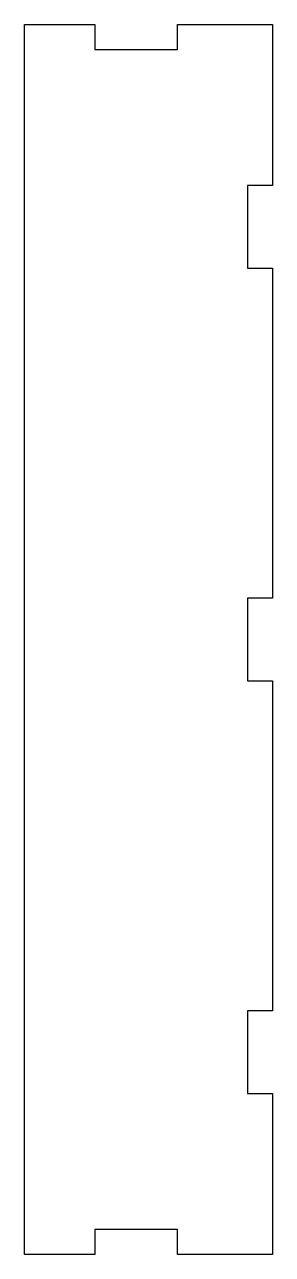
# Model space of a CAD drawing. Header units: millimetres. Extents: x -30 to 0, y -149 to 1.
import ezdxf

# ---------------------------------------------------------------- set-up
doc = ezdxf.new("R2010")
doc.units = ezdxf.units.MM
doc.layers.get('0').update_dxf_attribs({"linetype": 'CONTINUOUS'})

msp = doc.modelspace()

# ---------------------------------------------------------------- linework, layer by layer
msp.add_lwpolyline([(-21.5, -145.5), (-21.5, -148.5), (-30, -148.5), (-30, 0.5), (-21.5, 0.5), (-21.5, -2.5), (-11.5, -2.5), (-11.5, 0.5), (0, 0.5), (0, -19), (-3, -19), (-3, -29), (0, -29), (0, -69), (-3, -69), (-3, -79), (0, -79), (0, -119), (-3, -119), (-3, -129), (0, -129), (0, -148.5), (-11.5, -148.5), (-11.5, -145.5)], close=True)
msp.add_lwpolyline([(-21.5, -145.5), (-21.5, -148.5), (-30, -148.5), (-30, 0.5), (-21.5, 0.5), (-21.5, -2.5), (-11.5, -2.5), (-11.5, 0.5), (0, 0.5), (0, -19), (-3, -19), (-3, -29), (0, -29), (0, -69), (-3, -69), (-3, -79), (0, -79), (0, -119), (-3, -119), (-3, -129), (0, -129), (0, -148.5), (-11.5, -148.5), (-11.5, -145.5)], close=True)

doc.saveas('drawing.dxf')
